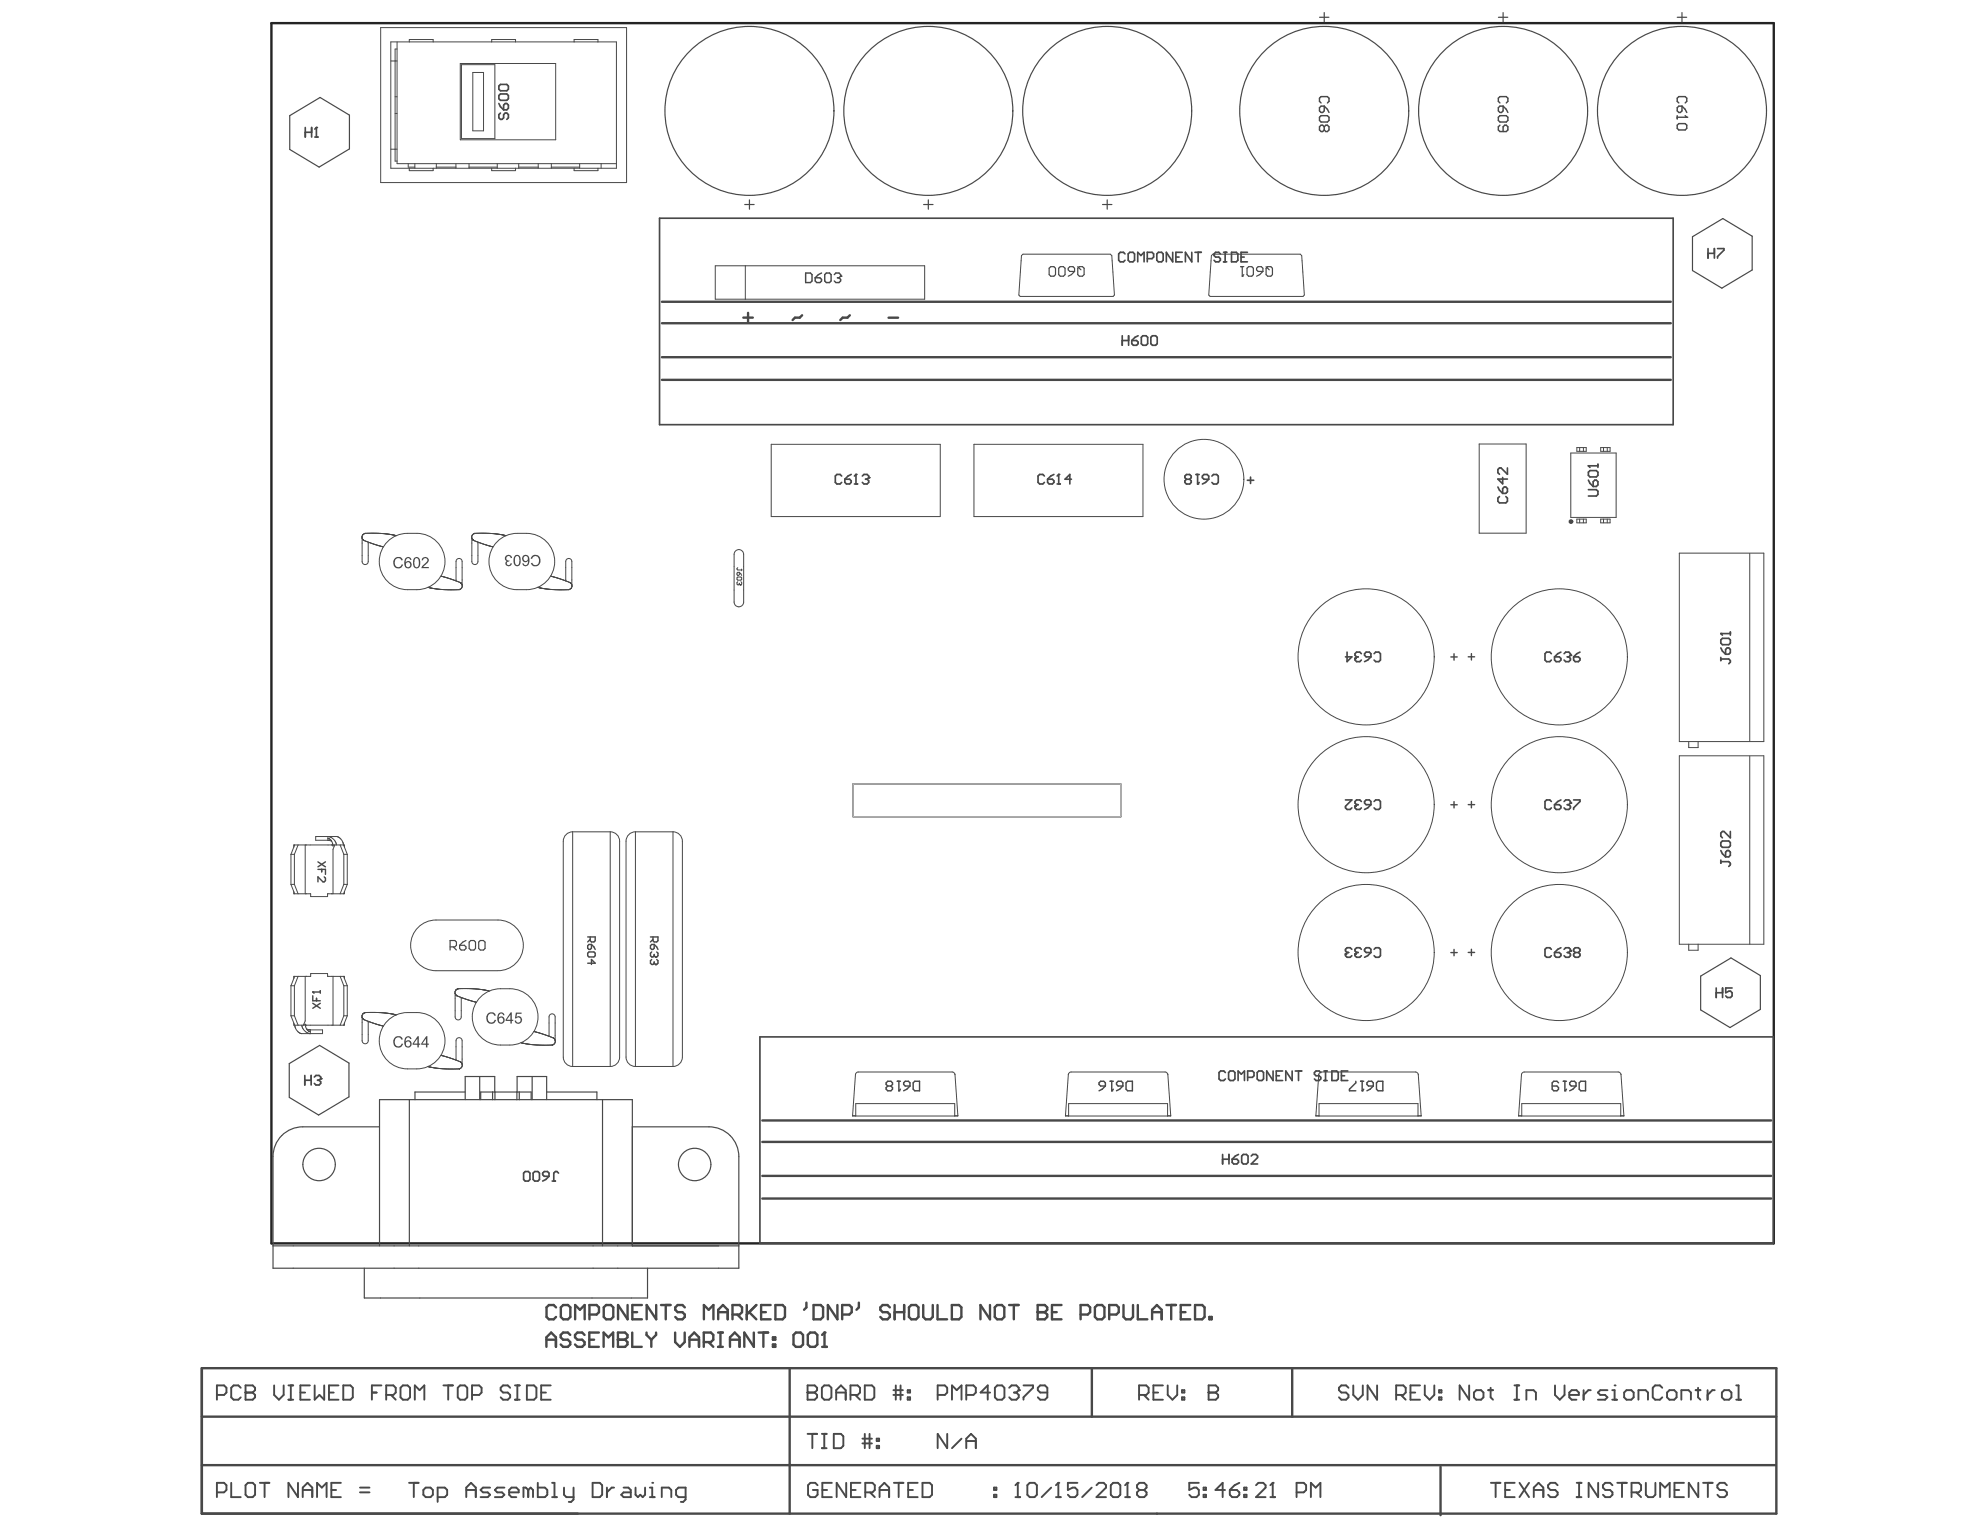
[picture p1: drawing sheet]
<svg xmlns="http://www.w3.org/2000/svg" width="279mm" height="216mm" viewBox="0 0 279 216" stroke-linecap="round" stroke-linejoin="round" font-family="sans-serif">
<path d="M120.4 110.6h37.7v4.7h-37.7z" fill="none" stroke="#b4b4b4" stroke-width=".14"/>
<path d="M120.4 115.2v-4.6h37.7v4.7h-37.7" fill="none" stroke="#242424" stroke-width=".17"/>
<path d="M38.3 3.3h212v172.2h-212z" fill="none" stroke="#242424" stroke-width=".34"/>
<g fill="none" stroke="#484848" stroke-width=".14">
<path d="M53.7 3.9h34.7v21.9h-34.7zM55.1 8.6h.9M55.1 5.9h31.9v17.8h-31.9zM55.8 16h.2M55.8 13.7h.2M56 6.9h-.2v15.8h.2M56 5.9v17.2h31M57.8 5.9v-.3h3.3v.3M65 9h13.4v10.7h-13.4zM65.1 9.1h4.7v10.5h-4.7zM66.7 10.2h1.5v8.3h-1.5zM69.4 5.9v-.3h3.3v.3"/>
<path d="M81 5.9v-.3h3.4v.3M55.1 21.1h.9M57.6 23.1v.5h.9M57.8 23.7v.4h3.3v-.4M58.5 23.1v.6M61.6 23.1v.6M61.6 23.6h2.7M64.3 23.1v.6M66.2 23.6h4M66.2 23.1v.6M69.4 23.7v.4h3.3v-.4M70.2 23.1v.6"/>
<path d="M73.2 23.1v.6M73.2 23.6h2.7M75.9 23.1v.6M77.8 23.1v.6M77.8 23.6h4M81 23.7v.4h3.4v-.4M81.8 23.1v.6M84.8 23.1v.6M100.9 37.5h29.6v4.7h-29.6zM105.2 37.5v4.7M144.1 36.1l.3-.2h12.3l.2 .2 .4 5.5-.2 .2h-13.1l-.2-.2zM170.9 36.1l.3-.2h12.3l.2 .2 .4 5.5-.2 .2h-13.1l-.2-.2z"/>
<path d="M51.1 75.9v3.3M51.2 76.2h.1M51.3 76.2h.1M51.4 76.3h.1M51.4 75.3h.1M51.4 76.3l.6 .2M51.5 75.3h-.1M51.5 75.3h.1M51.6 75.3h2.4M52 76.5v2.7M52 76.5l1.3 .5M53.3 77h.1"/>
<path d="M53.4 77l.7 .2M53.5 77h.1M53.6 77v.1M53.7 77.1h.1M53.9 75.3h.6M54 75.3h.1M54.1 75.3h.1M54.3 75.3h.1M54.5 75.3l.1 .1M54.6 75.3l.1 .1M54.7 75.4l.6 .1M54.9 75.4h.1"/>
<path d="M55.2 75.4h.1M55.3 75.5h.1M55.4 75.5h.2M55.5 75.5h.2M55.6 75.5h.1M55.7 75.5h.1M55.8 75.5v.1M55.8 75.6h.1M55.9 75.6h.1M57.5 75.3h1.3M64.4 79.2v2.8M65.2 79.2v3.3"/>
<path d="M66.6 75.9v3.3M66.7 76.2h.1M66.8 76.2h.1M66.8 76.3h.1M66.9 75.3h.1M66.9 76.3l.6 .2M67 75.3h-.1M67 75.3h.1M67.1 75.3h2.4M67.4 76.5v2.7M67.5 76.5l2 .7M69 77h.1"/>
<path d="M69.1 77v.1M69.2 77.1h.1M69.4 75.3h.4M69.5 77.1v.1M69.5 75.3h.1M69.5 77.2h.1M69.6 75.3h.1M69.8 75.3h.1M69.8 75.3h.2M69.9 75.3l.5 .1M70.1 75.3l.1 .1M70.4 75.4l.4 .1"/>
<path d="M70.4 75.4h.1M70.7 75.4h.1M70.8 75.5h.1M70.8 75.5h.3M71.1 75.5h.1M71.2 75.5h.1M71.2 75.5l.1 .1M71.3 75.6h.1M73 75.3h1.3M79.8 79.2v2.8M80.7 79.2v3.3M103.6 78.2v6.8"/>
<path d="M104.9 78.2v6.8M132.7 72.9v-10.2h-23.9v10.2h23.9M161.3 72.9v-10.2h-23.9v10.2h23.9M208.7 62.7h6.7v12.5h-6.7zM221.7 63.9h6.4v9.1h-6.4zM222.5 73.3h1.3v.5h-1.3zM222.5 63.2h1.3v.5h-1.3zM222.9 63.2v.5M222.9 73.3v.5M223.4 63.2v.5M223.4 73.3v.5M225.9 73.3h1.3v.5h-1.3z"/>
<path d="M225.9 63.2h1.3v.5h-1.3zM226.3 63.2v.5M226.3 73.3v.5M226.8 63.2v.5M226.8 73.3v.5M237 78.1h11.9v26.5h-11.9zM246.9 78.1v26.5M57.5 83.2h1.3M60.4 82.9h.1M60.5 82.9h.1M60.6 82.9h.1M60.6 82.9l.1 .1"/>
<path d="M60.7 83h.1M60.7 83h.2M60.8 83h.1M60.9 83h.1M60.9 83l.8 .1M61 83h.1M61.1 83h.1M61.4 83.1h.1M61.5 83.1h.1M61.6 83.1h.2M61.8 83.1h.1M61.9 83.1h.1"/>
<path d="M62 83.1l.2 .1M62.2 83.2h.2M62.2 81.3h.1M62.2 81.3l.2 .1M62.3 83.2h2.4M62.4 81.4h.1M62.5 81.4l2.4 .8M62.5 81.4h.1M62.7 81.4h.1M62.9 81.5h.1M64.8 83.2h.1M64.9 83.2h.1"/>
<path d="M64.9 82.2h.1M65 82.2h.1M65 82.2v.1M65 82.3h.1M65.1 82.3h.1M73 83.2h1.3M75.9 82.9h.1M75.9 82.9h.2M76 82.9h.1M76.1 82.9l.1 .1M76.1 82.9h.1M76.2 83h.1"/>
<path d="M76.2 83h.2M76.4 83h.1M76.4 83l.8 .1M76.5 83h.1M76.6 83h.1M76.9 83.1h.1M77.1 83.1h.1M77.2 83.1h.1M77.3 83.1h.1M77.4 83.1h.1M77.4 83.1l.3 .1M77.6 83.2h.3"/>
<path d="M77.7 81.3h.2M77.8 81.3h.1M77.8 83.2h2.4M77.9 81.3v.1M77.9 81.4h.2M77.9 81.4h.1M78 81.4h.1M78.1 81.4l2.3 .8M78.1 81.4h.1M78.3 81.5h.1M80.3 83.2h.1M80.4 83.2h.1"/>
<path d="M80.4 83.2h-.1M80.4 82.2h.1M80.5 82.2h.1M80.5 82.2v.1M80.5 82.3h.1M104 81.5l.1-.1h.5l.1 .4-.1 .1h-.5zM104 80.9l.3-.1v.3l-.2 .1zM104.1 80.1l-.1 .1 .1 .2h.6M104.1 82.1l-.1 .3 .1 .1 .2-.1M104.3 80.8l.4 .4M104.3 82.3v.1M104.3 82.4l.1 .1"/>
<path d="M104.4 82.5h.1M104.6 82.1l.1 .3-.3 .1M104.7 80.3v.2M41.5 119.5v-.3h7.1v.3M41.6 119.2l-.5 1.4M42.1 119.2l-.6 1.4M43.1 119.2v6.9M46.3 118.6h.1M46.3 118.6h.2M46.4 118.3l.3 .3M46.7 118.6h.1M46.8 118.2l-.5-.2v.6"/>
<path d="M46.9 119l.1 .4h.2M47.2 118.6l.2 .4M47.2 119.2l-.2 .6v6.3M47.5 119.2h.1M47.5 118h-3v.6h1.8M47.6 118.1l.4 .2M48 119.2l.5 1.4M48.4 118.8l.1 .4M48.5 119.2h.1M48.5 119.2l.5 1.4M79.5 118.7v30.5M80.8 117.4h5.3v33.1h-5.3z"/>
<path d="M87.4 118.7v30.5M88.3 118.7v30.5M89.7 117.4h5.3v33.1h-5.3zM96.3 118.7v30.5M237 106.7h11.9v26.5h-11.9zM238.3 104.6v.9h1.3v-.9M246.9 106.7v26.5M41.1 139.1h.4M41.1 120.6h.4M41.1 124.8l.5 1.3M41.1 124.8h.4M41.1 120.6v4.2"/>
<path d="M41.1 139.1v4.2M41.5 125.8v.3h2.3v.4h2.4v-.4h2.4v-.3M41.5 138.1v-.3h2.3v-.4h2.4v.4h2.4v.3M41.5 120.6v4.2M41.5 139.1v4.2M41.5 124.8l.6 1.3M41.6 137.8l-.5 1.3M42.1 137.8l-.6 1.3M43.1 137.8v6.3l-.3 .6M47 137.8v6.9M48 137.8l.5 1.3M48.5 137.8l.5 1.3"/>
<path d="M48.5 139.1h.5M48.5 120.6h.5M48.5 124.8h.5M48.5 120.6v4.2M48.5 139.1v4.2M48.5 124.8l-.5 1.3M49 124.8l-.5 1.3M49 120.6v4.2M49 139.1v4.2M61.5 137h8.8M61.5 129.8h8.8M64.5 139.6h.1"/>
<path d="M64.6 139.5v.1M64.6 139.5h.1M64.7 139.5h-.1M64.7 139.5h.1M64.7 139.5l2.9 .1M67 139.5h.1M67.2 139.6h.1M67.5 139.6h.1M67.6 139.6h.2M67.7 139.6l.8 .1M67.8 139.6h.1M68.3 139.7h.1"/>
<path d="M68.4 139.7h.1M68.5 139.7l.2 .1M68.6 139.7l.1 .1M68.7 139.8h.2M68.8 139.8h.1M68.9 139.8h.1M69 139.8h.1M70.6 139.5h1.3M238.3 133.2v.9h1.3v-.9M41.1 143.3h.4M41.1 143.3l.5 1.4M41.5 144.3v.4h7.1v-.4"/>
<path d="M41.5 143.3l.6 1.4M41.6 144.7l.1 .4M41.6 144.7h.1M42.1 145.6l.4 .2M42.6 144.7h.1M42.6 144.9l.2 .4M42.9 144.5h.2v.4M43.3 145.3h.1M43.3 145.3l.4 .3M43.5 145.3h.3M43.8 145.3h.1M43.8 145.3v.6l-.5-.2"/>
<path d="M43.8 145.3h1.7v.6h-2.9M48.5 143.3h.5M48.5 143.3l-.5 1.4M49 143.3l-.5 1.4M51.1 143.6v3.3M51.2 143.8h.1M51.3 143.8h.1M51.3 143.8v.1M51.3 143.9h.1M51.4 143.9h.1M51.4 142.9h.1M51.4 143.9l2.5 .8"/>
<path d="M51.5 142.9h-.1M51.5 142.9h.1M51.6 142.9h2.4M52 144.1v2.8M53.4 144.6h.1M53.5 144.6l.1 .1M53.6 144.7h.1M53.7 144.7h.1M53.9 144.7v.1M53.9 142.9l.6 .1M53.9 144.8h.2M54.1 144.8h.1"/>
<path d="M54.1 142.9h.1M54.3 142.9h.1M54.5 143h.1M54.6 143h.1M54.7 143l.7 .1M54.8 143h.1M54.9 143h.1M55.2 143.1h.1M55.3 143.1h.1M55.4 143.1h.2M55.4 143.1h.1M55.6 143.1h.1"/>
<path d="M55.7 143.1v.1M55.7 143.2h.2M55.7 143.2h.1M55.8 143.2h.1M55.9 143.2h.1M57.5 142.9h1.3M57.5 150.8h1.3M60.4 150.5h.1M60.5 150.5h.1M60.6 150.5l.2 .1M60.8 150.6h.1M60.9 150.6h.1"/>
<path d="M61 150.6h.1M61 150.6l.8 .2M61.1 150.7h.1M61.4 150.7h.1M61.5 150.7h.1M61.6 150.7h.1M61.8 150.8h.4M62.2 150.8h.2M62.2 148.9l.2 .1M62.3 150.8h2.4M62.4 149h.1M62.5 149l1.8 .6"/>
<path d="M62.5 149h.1M62.7 149h.1M62.8 149.1h.1M62.9 149.1h.1M64.2 140.2v3.3M64.3 149.6l.6 .2M64.4 146.9v2.7M64.4 140.4h.1M64.4 140.5h.1M64.5 140.5h.1M64.5 140.5l.6 .3M64.8 150.8h.1"/>
<path d="M64.9 150.8h.1M64.9 149.8h.1M65 149.8v.1M65 149.9h.1M65.1 149.9h.1M65.1 140.8v2.7M65.1 140.8l1.9 .6M65.2 146.9v3.3M66.7 141.3h.1M66.9 141.3h.1M67 141.4h.1M67 141.4h.2"/>
<path d="M67.2 141.4h.1M70.6 147.5h1.3M73.5 147.1h.1M73.5 147.1l.1 .1M73.6 147.2h.1M73.7 147.2h.1M73.7 147.2l.3 .1M73.8 147.2h.1M73.9 147.2h.1M74 147.2h.1M74 147.3h.4M74 147.3h.1"/>
<path d="M74.1 147.3h.1M74.2 147.3h.1M74.3 147.3h.1M74.4 147.3l.5 .1M74.6 147.3v.1M74.7 147.4h.1M74.8 147.4h.2M74.9 147.4l2.9 .1M75.3 147.4h.1M75.3 145.6h.1M75.4 145.6h.2M75.4 145.6h.1"/>
<path d="M75.5 147.4h.1M75.6 145.6h.1M75.6 145.6l1.9 .6M75.7 145.6h.1M75.8 145.7h.1M77.5 146.2l.5 .2M77.5 143.5v2.7M77.9 147.5h.1M78 147.5h-.1M78 147.4h.1M78.1 146.5h.1M78.2 146.5h.1"/>
<path d="M78.2 146.5v.1M78.2 146.6h.1M78.3 143.5v3.3M120.3 157.5h.5M120.3 157.5h14.9M120.7 151.6l-.4 5.9M120.8 157.5v-1.8h13.9v1.8M121.1 151.3h13.3M134.7 157.5h.5M134.8 151.6l.4 5.9M150.3 157.5h.5M150.3 157.5h14.9"/>
<path d="M150.8 151.6l-.5 5.9M150.8 157.5v-1.8h14v1.8M151.1 151.3h13.3M164.8 157.5h.4M164.8 151.6l.4 5.9M185.7 157.5h.4M185.7 157.5h14.8M186.1 151.6l-.4 5.9M186.1 157.5v-1.8h14v1.8M186.5 151.3h13.2M200.1 157.5h.4M200.1 151.6l.4 5.9"/>
<path d="M214.3 157.5h.4M214.3 157.5h14.8M214.7 151.6l-.4 5.9M214.7 157.5v-1.8h14v1.8M215.1 151.3h13.2M228.7 157.5h.4M228.7 151.6l.4 5.9"/>
</g>
<g fill="none" stroke="#484848" stroke-width=".17">
<path d="M186.2 2.4h1.3M186.9 1.8v1.3M211.4 2.4h1.4M212.1 1.8v1.3M236.7 2.4h1.3M237.3 1.8v1.3M45 23.6l4.3-2.6v-4.8l-4.1-2.5-4.3 2.6v4.8l4.1 2.5M105.1 28.9h1.3M105.8 28.2v1.3M130.3 28.9h1.4M131 28.2v1.3M155.6 28.9h1.3"/>
<path d="M156.2 28.2v1.3M243 40.7l4.3-2.6v-4.8l-4.2-2.5-4.3 2.6v4.8l4.2 2.5M248.4 137.7v4.7l-4.3 2.6-4.1-2.5v-4.8l4.3-2.5 4.1 2.5M40.8 154.9v-4.8l4.3-2.6 4.2 2.5-.1 4.8-4.2 2.5-4.2-2.4M42.7 159h10.9M57.8 155.2v20.6M65.6 154.1h-7v1.1M67.7 151.9v3.3M67.8 155.2v-1.1h7.2v1.1M69.5 154.1v1.1M69.8 154.1v-2.2h-4.2v3.3M69.8 154.1v1.1"/>
<path d="M72.9 155.2l.1-3.3h4.1v3.3M73.3 154.1v1.1M75.1 151.9v3.3M77.1 154.1h7.1v1.1M85 155.2v20.6M89.2 159h10.9M38.5 163.2v15.8h65.8v-15.8M38.5 175.8h65.8M51.4 179v4.2h40v-4.2M53.6 175.8v-20.6h35.6v20.6"/>
</g>
<g fill="none" stroke="#484848" stroke-width=".34">
<path d="M93.4 53.6h142.4M93.4 50.4h142.4M93.4 45.6h142.4M93.4 42.6h142.4M104.9 44.8h1.3M105.6 44.1v1.4M113.2 44.5l-.3 .3h-.7l-.4 .4M119.9 44.5l-.3 .3h-.7l-.3 .4M125.4 44.8h1.3M107.6 158.1h142.3M107.6 169.1h142.3M107.6 165.9h142.3"/>
<path d="M107.6 161.1h142.3M28.5 193.1v20.5h222.2v-20.5h-222.2v20.5M28.5 199.9h222.2M111.4 193.1v20.5M154.1 193.1v6.8M182.3 193.1v6.8M28.5 206.7h222.1M203.3 207v6.8"/>
</g>
<g fill="none" stroke="#484848" stroke-width=".24">
<path d="M43.1 18v1.3M43.1 18.7h.9M44 18v1.3M44.4 19.3h.5M44.6 18h.1M44.6 18v1.3M44.6 18l-.2 .2M93.1 30.8h143v29.1h-143zM158.4 47.4v1.3M158.4 48.1h.9M159.3 47.4v1.3M159.7 48.1h.7l.2 .2v.2l-.2 .2h-.5l-.2-.2z"/>
<path d="M160.6 47.4l-.4 .2-.5 .5M161.1 47.6l.2-.2h.4l.2 .2v.9l-.2 .2h-.4l-.2-.2zM162.6 47.4h.5l.2 .2v.9l-.2 .2h-.5l-.2-.2v-.9zM176 67.8h.9M176.5 67.3v.9M211.4 68.7l.2 .5 .4 .4M211.6 70.1l-.2 .2v.4l.2 .3h.9l.2-.3v-.4l-.2-.2M212 68.9l.3-.2h.2l.2 .2v.5l-.2 .2h-.5zM212 67.4v.9l-.6-.7h1.3M212.7 66v.9l-.9-.9h-.2l-.2 .3v.4l.2 .2M224.1 65.7h.1M224.1 69.1h1.2l.2 .2v.5l-.2 .2h-1.2"/>
<path d="M224.1 66.6l.3-.2h.9l.2 .2v.5l-.2 .2h-.9l-.3-.2zM224.1 67.8l.3 .4 .4 .4M224.1 65.7h1.4M224.1 65.7l.3 .3M225 67.8h.3l.2 .2v.4l-.2 .2h-.5v-.6zM225.5 65.5v.5M242.8 89.4h.1M242.8 92.8v.4M242.8 93h1.1l.3 .2v.2l-.3 .3M242.8 91.4l.3 .5 .4 .4M242.8 89.4h1.4M242.8 89.4l.3 .2"/>
<path d="M243.1 90.1h.8l.3 .2v.5l-.3 .2h-.8l-.3-.2v-.5zM243.5 91.6l.2-.2h.2l.3 .2v.5l-.3 .2h-.4zM244.2 89.2v.4M243.1 118.7h.8l.3 .2v.4l-.3 .3h-.8l-.3-.3v-.4zM244.2 117.3v.9l-.9-.9h-.2l-.3 .3v.4l.3 .2M242.8 121.4v.4M242.8 121.6h1.1l.3 .2v.2l-.3 .3M242.8 120l.3 .5 .4 .4M243.5 120.2l.2-.2h.2l.3 .2v.5l-.3 .2h-.4zM43 151.8v1.3M43 152.4h.9M43.9 151.8v1.3"/>
<path d="M44.4 152l.2-.2h.4l.3 .2v.2M44.8 152.4h.2M45 152.4l.3 .3v.2l-.3 .2h-.4l-.2-.2M45.3 152.2h.1M45.3 152.2l-.3 .2M107.2 146.3h143.1v29.2h-143.1zM74.1 165.3h.5l.2 .2v.9l-.2 .3h-.5l-.2-.3v-.9zM75.2 165.5l.3-.2h.4l.2 .2v.9l-.2 .3h-.4l-.3-.3zM76.6 165.5l.2-.2h.4l.3 .2v.5h-.7l-.2-.2zM77.5 166l-.5 .4-.4 .3M77.9 166.7h.5M78.8 165.5l-.2-.2h-.2l-.3 .2v1.2"/>
<path d="M172.5 162.9v1.3M172.5 163.6h.9M173.4 162.9v1.3M173.9 163.6h.6l.3 .2v.2l-.3 .2h-.4l-.2-.2zM174.8 162.9l-.5 .2-.4 .5M175.2 163.1l.2-.2h.5l.2 .2v.9l-.2 .2h-.5l-.2-.2zM176.6 163.1l.2-.2h.4l.3 .2v.3l-.9 .8h.9"/>
</g>
<g fill="none" stroke="#484848" stroke-width=".27">
<path d="M170.5 196.5h.1M170.5 195.5h1.1l.3 .3v.4l-.3 .3 .3 .3v.4l-.3 .3h-1.1zM170.5 196.5h1.1M207.3 195.5v2l-1.3-2v2M208 196.5l.3-.3h.7l.3 .3v.7l-.3 .3h-.7l-.3-.3zM210 196.2h.7M210.3 195.8v1.4l.4 .3M213.7 197.5h.7M213.7 195.5h.7M214 195.5v2M215.4 197.5v-1.3h1l.3 .3v1M219.4 195.5v1.3l.7 .7 .7-.7v-1.3"/>
<path d="M221.4 196.8h1.4v-.3l-.3-.3h-.7l-.4 .3v.7l.4 .3h.7M223.5 196.2v1.3M224.5 196.2h-.4l-.6 .6M226.8 196.2h-1l-.3 .3 .3 .3h.7l.3 .4-.3 .3h-1M227.5 197.5h.7M227.5 196.2h.3v1.3M227.8 195.5h.1M229.5 196.2h.7l.3 .3v.7l-.3 .3h-.7l-.3-.3v-.7zM231.2 197.5v-1.3h1l.3 .3v1M234.6 195.8l-.4-.3h-.6l-.4 .3v1.4l.4 .3h.6l.4-.3M235.2 196.5l.4-.3h.6l.4 .3v.7l-.4 .3h-.6l-.4-.3zM237.3 197.5v-1.3h1l.3 .3v1"/>
<path d="M239.3 196.2h.7M239.6 195.8v1.4l.4 .3M241 196.2v1.3M242 196.2h-.4l-.6 .6M243 196.5l.3-.3h.7l.3 .3v.7l-.3 .3h-.7l-.3-.3zM245 197.5h.7M245 195.5h.3v2M30.6 210.6h1l.4-.3v-.7l-.4-.4h-1v2.1M32.6 209.2v2.1h1.4M34.6 209.6l.4-.4h.7l.3 .4v1.3l-.3 .4h-.7l-.4-.4zM36.7 209.2h1.3M37.3 209.2v2.1"/>
<path d="M42 209.2v2.1l-1.3-2.1v2.1M42.7 211.3v-1.4l.7-.7 .7 .7v1.4M42.7 210.3h1.4M44.7 211.3v-2.1l.7 .7 .7-.7v2.1M46.8 210.3h.6M48.1 209.2h-1.3v2.1h1.3M50.8 210.6h1.3M50.8 209.9h1.3"/>
</g>
<g fill="none" stroke="#484848" stroke-width=".2">
<path d="M186.2 15.2l.2-.2h.5v.6l-.3 .3h-.2l-.2-.3zM186.4 14.5l-.2-.2v-.4l.2-.3h.9l.2 .3v.4l-.2 .2M186.4 16.3h.9l.2 .2v.5l-.2 .2h-.9l-.2-.2v-.5zM186.9 17.9l.2-.2h.2l.2 .2v.4l-.2 .3h-.2l-.2-.3M186.9 17.9l-.3-.2h-.2l-.2 .2v.4l.2 .3h.2l.3-.3M186.9 15l.4 .4 .2 .5M186.9 17.9v.4M211.4 15.2l.3-.2h.4v.6l-.2 .3h-.2l-.3-.3zM211.7 14.5l-.3-.2v-.4l.3-.3h.9l.2 .3v.4l-.2 .2M211.7 16.3h.9l.2 .2v.5l-.2 .2h-.9l-.3-.2v-.5zM211.7 17.7l-.3 .2v.4l.3 .3h.9l.2-.3v-.4l-.2-.2h-.3l-.2 .2v.7M212.1 15l.5 .4 .2 .5"/>
<path d="M236.7 17.7l.2-.3h.9l.2 .3v.4l-.2 .2h-.9l-.2-.2zM236.7 15.2l.2-.2h.4v.6l-.2 .3h-.2l-.2-.3zM236.7 16.3v.5M236.7 16.5h1.3M236.9 14.5l-.2-.2v-.4l.2-.3h.9l.2 .3v.4l-.2 .2M237.3 15l.5 .4 .2 .5M237.8 16.3l.2 .2M238 16.5h.1M204.7 92.7h.9M205.2 92.3v.9M207.2 92.7h.9M207.6 92.2v.9"/>
<path d="M204.7 113.6h.9M205.2 113.1v.9M207.2 113.5h.9M207.6 113.1v.9M44.1 140h.1M44.1 140h1.1M44.1 140l.2 .2M44.9 121.6l1 .7M44.9 122.7h1v.7M45.2 139.8v.4M45.4 122.7v.3M45.7 123.7l.2 .2v.4l-.2 .1h-.1l-.7-.7v.7"/>
<path d="M45.9 121.6l-1 .7M82.9 132.2h1.1v.5l-.2 .2h-.3l-.2-.2v-.5M82.9 134.5l.2-.2h.7l.2 .2v.4l-.2 .1h-.7l-.2-.1zM82.9 133.4l.2-.1h.4v.5l-.2 .2h-.2l-.2-.2zM82.9 135.9h1.1l-.5-.5v.7M83.3 132.6l-.4 .3M83.5 133.3l.3 .3 .2 .4M91.8 132.2h1v.5l-.1 .2h-.4l-.2-.2v-.5M91.8 133.4l.2-.1h.3v.5l-.2 .2h-.1l-.2-.2zM92 134.3l-.2 .2v.4l.2 .1h.1l.2-.1M92 135.4l-.2 .2v.3l.2 .2h.1l.2-.2M92.1 132.6l-.3 .3"/>
<path d="M92.3 133.3l.4 .3 .1 .4M92.3 134.7v.2M92.3 135.7v.2M92.3 134.9l.2 .1M92.3 135.9l.2 .2M92.5 135h.1M92.5 136.1h.1M92.7 134.3l.1 .2v.4l-.1 .1h-.2M92.7 135.4l.1 .2v.3l-.1 .2h-.2M204.7 134.4h.9M205.2 134v.9M207.2 134.4h.9"/>
<path d="M207.6 134v.8M44.1 141.6l1.1 .7M44.1 140.5v.7h1.1M44.7 140.9v.3M45.2 141.6l-1.1 .7M125.3 153.3l-.3-.3v-.2l.3-.2h.4l.2 .2v.2l-.2 .3M125.3 153.3l-.3 .2v.2l.3 .2h.4l.2-.2v-.2l-.2-.2M125.3 153.3h.4M126.6 152.6h.5M126.8 153.9h.1M126.8 152.6v1.3M127.1 153.7l-.3 .2"/>
<path d="M127.5 152.8l.2-.2h.5l.2 .2v.5h-.7l-.2-.3zM128.4 153.3l-.4 .4-.5 .2M128.9 152.8l.2-.2h.7v1.3h-.7l-.2-.2zM219.9 152.8l-.2-.2h-.4l-.3 .2v.9l.3 .2h.4l.2-.2v-.2l-.2-.2h-.7M220.6 152.6h.4M220.8 153.9h.1M220.8 152.6v1.3M221 153.7l-.2 .2M221.5 152.8l.2-.2h.5l.2 .2v.5h-.7l-.2-.3zM222.4 153.3l-.5 .4-.4 .2M222.8 152.8l.3-.2h.6v1.3h-.6l-.3-.2z"/>
</g>
<g fill="#484848">
<path d="M68.7 143.2h.1a.67 .67 0 0 1 .6-.4 .67 .67 0 0 1 .6 .5l-.2 .1a.51 .51 0 0 0-.7-.3 .51 .51 0 0 0-.2 .7v.1a.47 .47 0 0 0 .4 .4 .47 .47 0 0 0 .5-.4h.2l-.2 .4-.2 .1-.3 .1a.88 .88 0 0 1-.6-1.3z"/>
<path d="M72.8 142.9h.8v.2h-.6l-.1 .4 .2-.1 .3 .1 .2 .1v.4a.51 .51 0 0 1-.5 .5 .51 .51 0 0 1-.5-.5h.2a.35 .35 0 0 0 .4 .3 .35 .35 0 0 0 .3-.4 .35 .35 0 0 0-.4-.3l-.3 .1h-.1z"/>
<path d="M75.1 78.5l.2-.2h.3a.82 .82 0 0 1 .7 .9 .82 .82 0 0 1-1 .7l-.2-.1-.2-.3 .2-.1a.51 .51 0 0 0 .7 .3 .51 .51 0 0 0 .3-.7v-.1a.49 .49 0 0 0-.5-.4 .49 .49 0 0 0-.5 .4l-.2-.1z"/>
<path d="M71.4 78.4l.4-.1a.46 .46 0 0 1 .5 .4l-.2 .1a.31 .31 0 0 0-.4-.3 .31 .31 0 0 0-.2 .4 .31 .31 0 0 0 .4 .2v.1a.27 .27 0 0 0-.4 .3 .27 .27 0 0 0 .3 .3 .27 .27 0 0 0 .3-.3h.2a.45 .45 0 0 1-.7 .4 .45 .45 0 0 1-.2-.7h.1a.46 .46 0 0 1-.1-.8z"/>
<path d="M70.4 143a.47 .47 0 0 1 .8 .3h-.2a.32 .32 0 0 0-.4-.2 .32 .32 0 0 0-.2 .4v.1a.5 .5 0 0 1 .7 .1 .5 .5 0 0 1 0 .6 .5 .5 0 0 1-.7 0l-.2-.4v-.4zM70.4 144a.35 .35 0 0 0 .7 0 .35 .35 0 0 0-.7 0z"/>
<path d="M72.1 142.9h.1v1h.2v.2h-.2v.3h-.2v-.3h-.7v-.2zM72 143.2l-.5 .7h.5z"/>
<path d="M73.7 78.5a.57 .57 0 0 1 .8-.1 .57 .57 0 0 1 .2 .7v.3a.5 .5 0 0 1-.4 .5 .5 .5 0 0 1-.6-.4h.2a.32 .32 0 0 0 .4 .2 .32 .32 0 0 0 .2-.4v-.1a.49 .49 0 0 1-.7 0 .49 .49 0 0 1-.1-.7zM73.8 78.8a.35 .35 0 0 0 .7 0 .35 .35 0 0 0-.7 0z"/>
<path d="M72.7 78.4l.4-.1 .1 .1a1.09 1.09 0 0 1-.1 1.5 .67 .67 0 0 1-.6-1zM72.7 78.6v.8a.3 .3 0 0 0 .4 .3 .3 .3 0 0 0 .2-.4v-.5a.29 .29 0 0 0-.2-.3 .29 .29 0 0 0-.4 .1z"/>
</g>
<g fill="none" stroke="#484848" stroke-width=".27">
<path d="M114 196.5h.1M114 195.5h1l.3 .3v.4l-.3 .3 .3 .3v.4l-.3 .3h-1zM114 196.5h1M116 195.8l.3-.3h.7l.3 .3v1.4l-.3 .3h-.7l-.3-.3zM118 196.5h1.3M118 197.5v-1.3l.7-.7 .6 .7v1.3M120 196.8h1l.4-.3v-.7l-.4-.3h-1v2M120.7 196.8l.7 .7M122 195.5h1l.4 .3v1.4l-.4 .3h-1zM126.1 196.8h1.3M126.1 196.2h1.3M126.4 195.5v2"/>
<path d="M127.1 195.5v2M128.1 196.2h.3v.3h-.3zM128.1 197.2h.3v.3h-.3zM132.3 196.8h1l.4-.3v-.7l-.4-.3h-1v2M134.3 197.5v-2l.7 .7 .7-.7v2M136.4 196.8h1l.3-.3v-.7l-.3-.3h-1v2M139.7 196.5h-1.3l1-1v2M140.4 195.8l.3-.3h.7l.3 .3v1.4l-.3 .3h-.7l-.3-.3zM142.4 195.8l.3-.3h.7l.4 .3v.4M143.1 196.5h.3M143.4 196.5l.4 .3v.4l-.4 .3h-.7l-.3-.3M143.8 196.2h.1"/>
<path d="M143.8 196.2l-.4 .3M144.4 195.5h1.4v.3l-1.4 1.4v.3M147.8 196.5h-1l-.4-.3v-.4l.4-.3h.7l.3 .3v1.4l-.3 .3h-.7l-.4-.3M115.4 209.6l-.4-.4h-.6l-.4 .4v1.3l.4 .4h.6l.4-.4v-.6h-.7M116 210.3h.7M117.4 209.2h-1.4v2.1h1.4M119.4 209.2v2.1l-1.3-2.1v2.1M120.1 210.3h.7M121.4 209.2h-1.3v2.1h1.3M122.1 210.6h1l.3-.3v-.7l-.3-.4h-1v2.1M122.8 210.6l.6 .7M124.1 210.3h1.4"/>
<path d="M124.1 211.3v-1.4l.7-.7 .7 .7v1.4M126.1 209.2h1.4M126.8 209.2v2.1M128.2 210.3h.6M129.5 209.2h-1.3v2.1h1.3M130.2 209.2h1l.3 .4v1.3l-.3 .4h-1zM140.3 210.9h.3v.4h-.3zM140.3 209.9h.3v.4h-.3z"/>
</g>
<path d="M112 188.4l.3-.4h.7l.3 .4v1.3l-.3 .4h-.7l-.3-.4zM114 188.4l.3-.4h.7l.3 .4v1.3l-.3 .4h-.7l-.3-.4zM116 190.1h.7M116.3 188v2.1" fill="none" stroke="#484848" stroke-width=".34"/>
<circle cx="116.3" cy="188" r=".17" fill="#484848"/>
<g fill="none" stroke="#484848" stroke-width=".34">
<path d="M78.5 184.5l-.4-.3h-.6l-.4 .3v1.3l.4 .4h.6l.4-.4M79.1 184.5l.4-.3h.6l.4 .3v1.3l-.4 .4h-.6l-.4-.4zM81.2 186.2v-2l.6 .6 .7-.6v2M83.2 185.5h1l.3-.3v-.7l-.3-.3h-1v2M85.2 184.5l.3-.3h.7l.3 .3v1.3l-.3 .4h-.7l-.3-.4zM88.6 184.2v2l-1.4-2v2M89.2 185.2h.7M90.6 184.2h-1.4v2h1.4M92.6 184.2v2l-1.3-2v2M93.3 184.2h1.3M93.9 184.2v2M96.6 184.5l-.3-.3h-.7l-.3 .3v.3l.3 .4h.7l.3 .3v.3l-.3 .4h-.7l-.3-.4"/>
<path d="M99.3 186.2v-2l.7 .6 .7-.6v2M101.3 185.2h1.4M101.3 186.2v-1.4l.7-.6 .7 .6v1.4M103.4 185.5h1l.3-.3v-.7l-.3-.3h-1v2M104 185.5l.7 .7M105.4 184.2v2M105.7 185.2l1 1M106.7 184.2l-1.3 1.3M107.4 185.2h.7M108.7 184.2h-1.3v2h1.3M109.4 184.2h1l.4 .3v1.3l-.4 .4h-1zM113.8 183.8v.7l-.3 .3"/>
<path d="M114.8 184.2h1l.3 .3v1.3l-.3 .4h-1zM116.3 188l-.3 .4M118.2 184.2v2l-1.4-2v2M118.8 185.5h1l.4-.3v-.7l-.4-.3h-1v2M121.2 183.8v.7l-.3 .3M125.6 184.5l-.4-.3h-.6l-.4 .3v.3l.4 .4h.6l.4 .3v.3l-.4 .4h-.6l-.4-.4M126.2 185.2h1.4M126.2 184.2v2M127.6 184.2v2M128.3 184.5l.3-.3h.7l.3 .3v1.3l-.3 .4h-.7l-.3-.4zM130.3 184.2v1.6l.3 .4h.7l.3-.4v-1.6M132.3 184.2v2h1.3"/>
<path d="M134.3 184.2h1l.4 .3v1.3l-.4 .4h-1zM139.7 184.2v2l-1.3-2v2M140.4 184.5l.3-.3h.7l.3 .3v1.3l-.3 .4h-.7l-.3-.4zM142.4 184.2h1.3M143.1 184.2v2M146.4 184.2v2h1l.4-.4v-.3l-.4-.3h-1"/>
</g>
<g fill="none" stroke="#484848" stroke-width=".24">
<path d="M70.4 13.5l.2-.2h.9l.2 .2v.4l-.2 .3h-.9l-.2-.3zM70.4 14.6l.2 .5 .5 .4M70.6 16l-.2 .2v.4l.2 .2h.2l.3-.2v-.4l.2-.2h.2l.2 .2v.4l-.2 .2M70.6 11.9h.9l.2 .2v.5l-.2 .2h-.9l-.2-.2v-.5zM71.3 14.6h.2l.2 .2v.5l-.2 .2h-.4v-.7zM158.8 35.8l-.3-.2h-.4l-.2 .2v.9l.2 .2h.4l.3-.2M159.2 35.8l.2-.2h.5l.2 .2v.9l-.2 .2h-.5l-.2-.2zM160.5 36.9v-1.3l.5 .5 .4-.5v1.3M161.9 36.5h.7l.2-.2v-.5l-.2-.2h-.7v1.3M163.5 35.6h.4l.2 .2v.9l-.2 .2h-.4l-.3-.2v-.9zM165.5 35.6v1.3l-.9-1.3v1.3M165.9 36.3h.5"/>
<path d="M166.8 35.6h-.9v1.3h.9M168.2 35.6v1.3l-.9-1.3v1.3M168.6 35.6h.9M169.1 35.6v1.3M172.2 35.8l-.2-.2h-.5l-.2 .2v.3l.2 .2h.5l.2 .2v.2l-.2 .2h-.5l-.2-.2M172.7 35.6h.4M172.7 36.9h.4M172.9 35.6v1.3M173.8 35.6h.7l.2 .2v.9l-.2 .2h-.7zM175.1 36.3h.5M176 35.6h-.9v1.3h.9M241 35.1v1.3"/>
<path d="M241 35.8h.9M241.9 35.1v1.3M242.4 35.1h.9v.2l-.9 .9v.2M118.8 67.2l-.3-.3h-.4l-.2 .3v.9l.2 .2h.4l.3-.2M119.2 67.6h.7l.2 .2v.3l-.2 .2h-.5l-.2-.2zM120.1 66.9l-.4 .3-.5 .4M120.6 68.3h.4M120.8 66.9h.1M120.8 66.9v1.4M120.8 66.9l-.2 .3M121.7 67.2l.2-.3h.5l.2 .3v.2M122.1 67.6h.3"/>
<path d="M122.4 67.6l.2 .2v.3l-.2 .2h-.5l-.2-.2M122.6 67.4h.1M122.6 67.4l-.2 .2M167.4 67.6l-.2-.2v-.2l.2-.2h.5l.2 .2v.2l-.2 .2M167.4 67.6l-.2 .3v.2l.2 .2h.5l.2-.2v-.2l-.2-.3M167.4 67.6h.5M168.8 67h.4M169 68.3h.1M169 67v1.3M169.2 68.1l-.2 .2M169.7 67.2l.2-.2h.4l.3 .2v.4h-.7l-.2-.2zM170.6 67.6l-.5 .5-.4 .2"/>
<path d="M171 67.2l.2-.2h.5l.2 .2v.9l-.2 .2h-.5l-.2-.2M218.9 92.2l-.2-.2h-.5l-.2 .2v.9l.2 .3h.5l.2-.3M219.4 92.7h.6l.3 .2v.2l-.3 .3h-.4l-.2-.3zM220.3 92l-.5 .2-.4 .5M220.7 92.2l.2-.2h.5l.2 .2v.3M221.2 92.7h.2M221.4 92.7l.2 .2v.2l-.2 .3h-.5l-.2-.3M221.6 92.5h.1M221.6 92.5l-.2 .2M222.1 92.7h.6l.3 .2v.2l-.3 .3h-.4l-.2-.3zM223 92l-.5 .2-.4 .5M218.9 113.1l-.2-.2h-.5l-.2 .2v.9l.2 .2h.5l.2-.2"/>
<path d="M219.4 113.6h.6l.3 .2v.2l-.3 .2h-.4l-.2-.2zM220.3 112.9l-.5 .2-.4 .5M220.7 113.1l.2-.2h.5l.2 .2v.2M221.2 113.6h.2M221.4 113.6l.2 .2v.2l-.2 .2h-.5l-.2-.2M221.6 113.3h.1M221.6 113.3l-.2 .3M222.1 112.9h.9v.2l-.9 .9v.2M189.9 134.6h.1M189.9 134.6v.3l.2 .2h.4l.3-.2M190.1 134.4h.2M190.1 134.4l-.2 .2"/>
<path d="M190.8 134l-.3-.3h-.4l-.2 .3v.2l.2 .2M191.2 134.6h.1M191.2 134.6v.3l.2 .2h.5l.2-.2M191.4 134.4h.3M191.4 134.4l-.2 .2M192.1 134l-.2-.3h-.5l-.2 .3v.2l.2 .2M192.6 134l.2-.3h.4l.3 .3v.4h-.7l-.2-.2zM193.5 134.4l-.5 .5-.4 .2M193.9 134l.2-.3h.5l.2 .3v.9l-.2 .2h-.5l-.2-.2M218.9 134l-.2-.3h-.5l-.2 .3v.9l.2 .2h.5l.2-.2M219.4 134.4h.6l.3 .2v.3l-.3 .2h-.4l-.2-.2zM220.3 133.7l-.5 .3-.4 .4"/>
<path d="M220.7 134l.2-.3h.5l.2 .3v.2M221.2 134.4h.2M221.4 134.4l.2 .2v.3l-.2 .2h-.5l-.2-.2M221.6 134.2h.1M221.6 134.2l-.2 .2M222.3 134.4l-.2-.2v-.2l.2-.3h.4l.3 .3v.2l-.3 .2M222.3 134.4l-.2 .2v.3l.2 .2h.4l.3-.2v-.3l-.3-.2M222.3 134.4h.4M242.2 139.4v1.4M243.1 139.4v1.4M244.4 139.4h-.9v.7l.5-.2h.2l.2 .2v.4l-.2 .3h-.5l-.2-.3M172.9 151.4l-.2-.3h-.5l-.2 .3v.9l.2 .2h.5l.2-.2"/>
<path d="M173.6 151.1h.4l.3 .3v.9l-.3 .2h-.4l-.2-.2v-.9zM174.7 152.5v-1.4l.5 .5 .4-.5v1.4M176.1 152h.6l.3-.2v-.4l-.3-.3h-.6v1.4M177.6 151.1h.5l.2 .3v.9l-.2 .2h-.5l-.2-.2v-.9zM179.6 151.1v1.4l-.9-1.4v1.4M180.1 151.8h.4M181 151.1h-.9v1.4h.9M182.3 151.1v1.4l-.9-1.4v1.4M182.8 151.1h.9M183.2 151.1v1.4M186.4 151.4l-.3-.3h-.4l-.2 .3v.2l.2 .2h.4l.3 .2v.2l-.3 .3h-.4l-.2-.3M186.8 151.1h.5"/>
<path d="M186.8 152.5h.5M187 151.1v1.4M187.9 151.1h.7l.2 .3v.8l-.2 .3h-.7zM189.3 151.8h.4M190.2 151.1h-.9v1.4h.9M242.2 140.1h.9"/>
</g>
<g fill="none" stroke="#484848" stroke-width=".2">
<path d="M113.7 38.5h.7l.2 .3v.8l-.2 .3h-.7zM115 39.2h.7l.2 .2v.2l-.2 .3h-.4l-.3-.3zM115.9 38.5l-.4 .3-.5 .4M116.4 38.8l.2-.3h.5l.2 .3v.8l-.2 .3h-.5l-.2-.3zM117.7 38.8l.2-.3h.5l.2 .3v.2M118.2 39.2h.2M118.4 39.2l.2 .2v.2l-.2 .3h-.5l-.2-.3M118.6 39h.1M118.6 39l-.2 .2M155.1 152.8l.2-.2h.5l.2 .2v.5h-.7l-.2-.3zM156 153.3l-.5 .4-.4 .2M156.7 152.6h.4"/>
<path d="M156.9 153.9h.1M156.9 152.6v1.3M157.1 153.7l-.2 .2M157.6 152.8l.2-.2h.4l.2 .2v.5h-.6l-.2-.3zM158.4 153.3l-.4 .4-.4 .2M158.9 152.8l.2-.2h.7v1.3h-.7l-.2-.2zM191.3 152.6v.2l-.9 .9v.2h.9M192 152.6h.4M192.2 153.9h.1M192.2 152.6v1.3M192.4 153.7l-.2 .2M192.9 152.8l.2-.2h.5l.2 .2v.5h-.7l-.2-.3z"/>
<path d="M193.8 153.3l-.5 .4-.4 .2M194.2 152.8l.3-.2h.6v1.3h-.6l-.3-.2z"/>
</g>
<g fill="none" stroke="#484848" stroke-width=".27">
<path d="M160.7 196.8h1l.4-.3v-.7l-.4-.3h-1v2M161.4 196.8l.7 .7M162.8 196.5h.6M164.1 195.5h-1.3v2h1.3M164.8 195.5v1.3l.6 .7 .7-.7v-1.3M166.8 197.2h.3v.3h-.3zM166.8 196.2h.3v.3h-.3zM190.3 195.8l-.4-.3h-.6l-.4 .3v.4l.4 .3h.6l.4 .3v.4l-.4 .3h-.6l-.4-.3M191 195.5v1.3l.6 .7 .7-.7v-1.3M194.3 195.5v2l-1.3-2v2M197 196.8h1l.4-.3v-.7l-.4-.3h-1v2M197.7 196.8l.7 .7"/>
<path d="M199 196.5h.7M200.4 195.5h-1.4v2h1.4M201.1 195.5v1.3l.6 .7 .7-.7v-1.3M203.1 197.2h.3v.3h-.3zM203.1 196.2h.3v.3h-.3zM57.7 209.2h1.4M58.4 209.2v2.1M59.7 210.3l.4-.4h.6l.4 .4v.6l-.4 .4h-.6l-.4-.4zM61.8 211.3h1l.3-.4v-.6l-.3-.4h-1v2M65.8 210.3h1.3M65.8 211.3v-1.4l.7-.7 .6 .7v1.4M69.2 209.9h-1.1l-.3 .4 .3 .3h.7l.4 .3-.4 .4h-1"/>
<path d="M71.2 209.9h-1l-.4 .4 .4 .3h.6l.4 .3-.4 .4h-1M71.8 210.6h1.4v-.3l-.3-.4h-.7l-.4 .4v.6l.4 .4h.7M74.5 210.3l-.3-.4h-.3v1.4M74.5 210.3v1M74.5 210.3l.4-.4 .3 .4v1M75.9 209.2v2.1h1l.3-.4v-.6l-.3-.4h-1M77.9 209.2h.3v2.1M77.9 211.3h.7M79.6 209.9v1l.3 .4h1M80.9 209.9v1.7l-.3 .3h-.3M83.6 209.2h1l.4 .4v1.3l-.4 .4h-1zM85.6 209.9v1.4"/>
<path d="M86.7 209.9h-.4l-.7 .7M88 209.9h.7l.3 .4v1h-1l-.3-.4 .3-.3h1M89.7 209.9v1l.3 .4 .4-.4 .3 .4 .3-.4v-1M91.7 209.9h.3v1.4M91.7 211.3h.7M92 209.2h.1M93.4 211.3v-1.4h1l.3 .4v1M96.7 211.3h-1l-.3-.4v-.6l.3-.4h1v1.7l-.3 .3h-.3M114 202.3h1.3M114.6 202.3v2.1M116 202.3h.6M116 204.4h.6"/>
<path d="M116.3 202.3v2.1M117.7 202.3h1l.3 .4v1.3l-.3 .4h-1zM121.7 203h1.3M121.7 203.7h1.3M122 202.3v2.1M122.7 202.3v2.1M123.7 203h.3v.3h-.3zM123.7 204h.3v.4h-.3zM133.7 202.3v2.1l-1.4-2.1v2.1M135.7 203l-1.4 1.4M136.4 204.4v-1.4l.6-.7 .7 .7v1.4M136.4 203.3h1.3"/>
<path d="M143.3 211.3h.7M143.6 209.2h.1M143.6 209.2v2.1M143.6 209.2l-.3 .4M145 209.6l.3-.4h.7l.3 .4v1.3l-.3 .4h-.7l-.3-.4zM148.3 209.9l-1.3 1.4M149 211.3h.7M149.3 209.2h.1M149.3 209.2l-.3 .4M149.3 209.2v2.1M152 209.2h-1.3v1.1l.7-.4h.3l.3 .4v.6l-.3 .4h-.7l-.3-.4M154.1 209.9l-1.4 1.4"/>
<path d="M154.7 209.6l.4-.4h.6l.4 .4v.3l-1.4 1.4h1.4M156.7 209.6l.4-.4h.7l.3 .4v1.3l-.3 .4h-.7l-.4-.4zM158.8 211.3h.6M159.1 209.2h.1M159.1 209.2v2.1M159.1 209.2l-.3 .4M160.8 210.3l-.4-.4v-.3l.4-.4h.7l.3 .4v.3l-.3 .4M160.8 210.3l-.4 .3v.3l.4 .4h.7l.3-.4v-.3l-.3-.3M160.8 210.3h.7M169.2 209.2h-1.4v1.1l.7-.4h.3l.4 .4v.6l-.4 .4h-.6l-.4-.4M169.8 209.9h.4v.4h-.4zM169.8 210.9h.4v.4h-.4z"/>
<path d="M172.9 210.3h-1.4l1-1.1v2.1M173.5 210.3h1.1l.3 .3v.3l-.3 .4h-.7l-.4-.4zM174.9 209.2l-.7 .4-.7 .7M175.6 209.9h.3v.4h-.3zM175.6 210.9h.3v.4h-.3zM177.2 209.6l.4-.4h.7l.3 .4v.3l-1.4 1.4h1.4M179.3 211.3h.6M179.6 209.2h.1M179.6 209.2v2.1M179.6 209.2l-.3 .4M183 210.6h1l.3-.3v-.7l-.3-.4h-1v2.1M185 211.3v-2.1l.7 .7 .6-.7v2.1"/>
</g>
<path d="M175.1 37.6h.4M175.3 39h.1M175.3 37.6v1.4M175.5 38.8l-.2 .2M176 37.9l.2-.3h.4l.3 .3v.9l-.3 .2h-.4l-.2-.2zM177.3 37.9l.2-.3h.5l.2 .3v.4h-.7l-.2-.2zM178.2 38.3l-.4 .5-.5 .2M178.7 37.9l.2-.3h.4l.3 .3v.9l-.3 .2h-.4l-.2-.2zM178.7 37.6l.4 .5" fill="none" stroke="#484848" stroke-width=".17"/>
<circle cx="146.4" cy="185.2" r=".17" fill="#484848"/>
<g fill="none" stroke="#484848" stroke-width=".34">
<path d="M77.1 190.1v-1.4l.7-.7 .6 .7v1.4M77.1 189h1.3M80.5 188.4l-.4-.4h-.6l-.4 .4v.3l.4 .3h.6l.4 .4v.3l-.4 .4h-.6l-.4-.4M82.5 188.4l-.3-.4h-.7l-.4 .4v.3l.4 .3h.7l.3 .4v.3l-.3 .4h-.7l-.4-.4M83.2 189h.6M84.5 188h-1.3v2.1h1.3M85.2 190.1v-2.1l.7 .7 .6-.7v2.1M87.2 188v2.1h1l.3-.4v-.3l-.3-.4h-1M146.4 184.2h1l.4 .3v.3l-.4 .4h-1M148.4 185.2h.7M149.8 184.2h-1.4v2h1.4M152.5 185.5h1l.3-.3v-.7l-.3-.3h-1v2"/>
<path d="M154.8 184.2h.7l.3 .3v1.3l-.3 .4h-.7l-.3-.4v-1.3zM156.5 185.5h1l.4-.3v-.7l-.4-.3h-1v2M158.5 184.2v1.6l.4 .4h.6l.4-.4v-1.6M160.6 184.2v2h1.3M162.6 185.2h1.3M162.6 186.2v-1.4l.7-.6 .6 .6v1.4M164.6 184.2h1.3M165.3 184.2v2M166.6 185.2h.7M168 184.2h-1.4v2h1.4M168.6 184.2h1l.4 .3v1.3l-.4 .4h-1zM170.7 185.8h.3v.4h-.3z"/>
</g>
<circle cx="87.2" cy="189" r=".17" fill="#484848"/>
<g fill="none" stroke="#484848" stroke-width=".34">
<path d="M87.2 188h1l.3 .4v.3l-.3 .3h-1M89.2 188v2.1h1.4M91.2 188v.4l.7 .6M91.9 189v1.1M92.6 188v.4l-.7 .6M95.3 188v1.4l.6 .7 .7-.7v-1.4M97.3 189h1.3M97.3 190.1v-1.4l.7-.7 .6 .7v1.4M99.3 189.4h1l.4-.4v-.6l-.4-.4h-1v2.1M100 189.4l.7 .7M101.3 188h.7M101.3 190.1h.7"/>
<path d="M101.7 188v2.1M103 189h1.4M103 190.1v-1.4l.7-.7 .7 .7v1.4M106.4 188v2.1l-1.4-2.1v2.1M107 188h1.4M107.7 188v2.1M109.1 188.7h.3v.3h-.3zM109.1 189.7h.3v.4h-.3z"/>
</g>
<g fill="#484848">
<path d="M55.6 146.5a.67 .67 0 0 1 .7-.3 .67 .67 0 0 1 .5 .5h-.2a.51 .51 0 0 0-.7-.2 .51 .51 0 0 0-.2 .7 .47 .47 0 0 0 .5 .5 .47 .47 0 0 0 .5-.4h.2l-.2 .3-.2 .2h-.3a.88 .88 0 0 1-.6-1.3z"/>
<path d="M57.2 146.4h.1a.47 .47 0 0 1 .8 .2h-.2a.32 .32 0 0 0-.5-.2 .32 .32 0 0 0-.2 .5l.1 .1a.5 .5 0 0 1 .7 0 .5 .5 0 0 1-.1 .7 .5 .5 0 0 1-.7 0l-.2-.4v-.4zM57.3 147.3a.33 .33 0 0 0 .6 0 .33 .33 0 0 0-.6 0z"/>
<path d="M58.9 146.2h.2v1.1h.2v.1h-.2v.4h-.2v-.4h-.7v-.1zM58.9 146.6l-.5 .7h.5z"/>
<path d="M60.1 146.2h.2v1.1h.2v.1h-.2v.4h-.2v-.4h-.7v-.1zM60.1 146.6l-.5 .7h.5z"/>
</g>
<path d="M63.5 133.6h.7l.2-.2v-.5l-.2-.2h-.7v1.4M64 133.6l.4 .5M64.9 133.4h.6l.3 .2v.2l-.3 .3h-.4l-.2-.3zM65.8 132.7l-.5 .2-.4 .5M66.2 132.9l.2-.2h.5l.2 .2v.9l-.2 .3h-.5l-.2-.3zM67.5 132.9l.3-.2h.4l.2 .2v.9l-.2 .3h-.4l-.3-.3z" fill="none" stroke="#484848" stroke-width=".17"/>
<g fill="none" stroke="#484848" stroke-width=".24">
<path d="M190.1 92v1.4l.7-.7h-.9M191.2 92.9h.1M191.2 92.9v.2l.2 .3h.5l.2-.3M191.4 92.7h.3M191.4 92.7l-.2 .2M192.1 92.2l-.2-.2h-.5l-.2 .2v.3l.2 .2M192.6 92.2l.2-.2h.4l.3 .2v.5h-.7l-.2-.2zM193.5 92.7l-.5 .4-.4 .3M193.9 92.2l.2-.2h.5l.2 .2v.9l-.2 .3h-.5l-.2-.3M189.9 112.9h.9l-.9 .9v.2l.2 .2h.4l.3-.2M191.2 113.8h.1M191.2 113.8v.2l.2 .2h.5l.2-.2"/>
<path d="M191.4 113.6h.3M191.4 113.6l-.2 .2M192.1 113.1l-.2-.2h-.5l-.2 .2v.2l.2 .3M192.6 113.1l.2-.2h.4l.3 .2v.5h-.7l-.2-.3zM193.5 113.6l-.5 .4-.4 .2M193.9 113.1l.2-.2h.5l.2 .2v.9l-.2 .2h-.5l-.2-.2"/>
</g>
<g fill="#484848">
<path d="M55.6 78.9a.67 .67 0 0 1 .7-.3 .67 .67 0 0 1 .5 .4l-.2 .1a.51 .51 0 0 0-.7-.3 .51 .51 0 0 0-.2 .8 .47 .47 0 0 0 .5 .4 .47 .47 0 0 0 .5-.4l.2 .1-.2 .3-.2 .2h-.3a.88 .88 0 0 1-.6-1.3z"/>
<path d="M59.6 78.8l.2-.2h.3a.5 .5 0 0 1 .4 .5 .5 .5 0 0 1-.4 .5l-.4 .4h.8v.2h-1l.1-.3 .4-.4a.41 .41 0 0 0 .1-.7h-.3l-.1 .3h-.2z"/>
<path d="M57.2 78.8l.1-.1a.47 .47 0 0 1 .8 .3h-.2a.32 .32 0 0 0-.5-.2 .32 .32 0 0 0-.2 .4l.1 .1a.5 .5 0 0 1 .7 .1 .5 .5 0 0 1-.1 .7 .5 .5 0 0 1-.7 0l-.2-.5v-.4zM57.3 79.7a.33 .33 0 0 0 .6 0 .33 .33 0 0 0-.6 0z"/>
<path d="M58.5 78.7a.56 .56 0 0 1 .7 .1 .56 .56 0 0 1 .1 .6v.4a.51 .51 0 0 1-.7 .4 .51 .51 0 0 1-.3-.7v-.6zM58.6 78.8l-.1 .3v.6a.32 .32 0 0 0 .4 .3 .32 .32 0 0 0 .2-.4v-.5a.29 .29 0 0 0-.2-.3 .29 .29 0 0 0-.3 0z"/>
</g>
<path d="M147.4 67.2l-.2-.3h-.5l-.2 .3v.9l.2 .2h.5l.2-.2M147.8 67.6h.7l.2 .2v.3l-.2 .2h-.5l-.2-.2zM148.7 66.9l-.4 .3-.5 .4M149.2 68.3h.4M149.4 66.9h.1M149.4 66.9v1.4M149.4 66.9l-.2 .3M151.2 67.6h-.9l.7-.7v1.4" fill="none" stroke="#484848" stroke-width=".24"/>
<g fill="none" stroke="#484848" stroke-width=".17">
<path d="M148 37.9l.3-.3h.4l.2 .3v.9l-.2 .2h-.4l-.3-.2zM149.4 37.9l.2-.3h.5l.2 .3v.9l-.2 .2h-.5l-.2-.2zM150.7 37.9l.3-.3h.4l.2 .3v.4h-.6l-.3-.2zM151.6 38.3l-.4 .5-.5 .2M152.1 37.9l.2-.3h.5l.2 .3v.9l-.2 .2h-.5l-.2-.2zM152.1 37.6l.4 .5M42.7 159a4.2 4.2 0 0 0-4.2 4.2M100.1 159a4.2 4.2 0 0 1 4.2 4.2"/>
<circle cx="105.8" cy="15.6" r="11.9"/>
<circle cx="131" cy="15.6" r="11.9"/>
<circle cx="156.2" cy="15.6" r="11.9"/>
<circle cx="186.9" cy="15.6" r="11.9"/>
<circle cx="212.1" cy="15.6" r="11.9"/>
<circle cx="237.3" cy="15.6" r="11.9"/>
<circle cx="45" cy="164.3" r="2.29"/>
<circle cx="98" cy="164.3" r="2.29"/>
</g>
<g fill="none" stroke="#484848" stroke-width=".27">
<path d="M30.6 196.8h1l.4-.3v-.7l-.4-.3h-1v2M34 195.8l-.4-.3h-.6l-.4 .3v1.4l.4 .3h.6l.4-.3M34.6 196.5h.1M34.6 195.5h1.1l.3 .3v.4l-.3 .3 .3 .3v.4l-.3 .3h-1.1zM34.6 196.5h1.1M38.7 195.5v1.3l.7 .7 .6-.7v-1.3M40.7 195.5h.7M40.7 197.5h.7M41 195.5v2M42.4 196.5h.7M43.7 195.5h-1.3v2h1.3M44.4 195.5v2l.7-.7 .6 .7v-2"/>
<path d="M46.4 196.5h.7M47.8 195.5h-1.4v2h1.4M48.4 195.5h1.1l.3 .3v1.4l-.3 .3h-1.1zM52.5 196.5h.7M53.8 195.5h-1.3v2M54.5 196.8h1l.3-.3v-.7l-.3-.3h-1v2M55.2 196.8l.6 .7M56.5 195.8l.4-.3h.6l.4 .3v1.4l-.4 .3h-.6l-.4-.3zM58.5 197.5v-2l.7 .7 .7-.7v2M62.6 195.5h1.3M63.2 195.5v2M64.6 195.8l.3-.3h.7l.3 .3v1.4l-.3 .3h-.7l-.3-.3z"/>
<path d="M66.6 196.8h1l.4-.3v-.7l-.4-.3h-1v2M72 195.8l-.3-.3h-.7l-.4 .3v.4l.4 .3h.7l.3 .3v.4l-.3 .3h-.7l-.4-.3M72.7 195.5h.6M72.7 197.5h.6M73 195.5v2M74.3 195.5h1.1l.3 .3v1.4l-.3 .3h-1.1zM76.4 196.5h.6M77.7 195.5h-1.3v2h1.3M210.4 209.2h1.3M211.1 209.2v2.1M212.4 210.3h.7M213.7 209.2h-1.3v2.1h1.3"/>
<path d="M214.4 209.2l1.4 2.1M215.8 209.2l-1.4 2.1M216.4 210.3h1.4M216.4 211.3v-1.4l.7-.7 .7 .7v1.4M219.8 209.6l-.3-.4h-.7l-.3 .4v.3l.3 .4h.7l.3 .3v.3l-.3 .4h-.7l-.3-.4M222.5 209.2h.7M222.5 211.3h.7M222.8 209.2v2.1M225.5 209.2v2.1l-1.3-2.1v2.1M227.5 209.6l-.3-.4h-.7l-.3 .4v.3l.3 .4h.7l.3 .3v.3l-.3 .4h-.7l-.3-.4M228.2 209.2h1.4M228.9 209.2v2.1"/>
<path d="M230.2 210.6h1l.4-.3v-.7l-.4-.4h-1v2.1M230.9 210.6l.7 .7M232.2 209.2v1.7l.4 .4h.7l.3-.4v-1.7M234.3 211.3v-2.1l.6 .7 .7-.7v2.1M236.3 210.3h.7M237.6 209.2h-1.3v2.1h1.3M239.6 209.2v2.1l-1.3-2.1v2.1M240.3 209.2h1.4M241 209.2v2.1M243.7 209.6l-.4-.4h-.6l-.4 .4v.3l.4 .4h.6l.4 .3v.3l-.4 .4h-.6l-.4-.4"/>
</g>
<g fill="none" stroke="#484848" stroke-width=".14">
<path d="M51.1 75.8v.1M51.1 75.7v.1M51.1 75.7h.1M51.1 75.9h.1M51.1 75.9l.1 .2M51.1 79.2a.43 .43 0 0 0 .4 .5 .43 .43 0 0 0 .5-.5M51.2 76.1h.1M51.2 75.5l-.1 .2M51.2 75.5h.1M51.2 76.1v.1M51.2 75.4v.1M51.2 75.4h.1"/>
<path d="M51.3 76.2v.1M51.3 76.3h.1M51.3 75.3l-.1 .1M51.4 76.3h.1M51.4 75.3h-.1M51.4 75.3h.1M51.6 75.3h-.1M57.5 75.3a4 4 0 0 0-4 3.9 4 4 0 0 0 4 4M58.8 75.3a4 4 0 0 1 4 3.9 4 4 0 0 1-4 4M64.4 79.2a.43 .43 0 0 1 .4-.4 .43 .43 0 0 1 .4 .4M66.6 75.8v.1M66.6 75.7v.1"/>
<path d="M66.6 75.7h.1M66.6 75.9h.1M66.6 79.2a.43 .43 0 0 0 .4 .5 .43 .43 0 0 0 .4-.5M66.6 75.9l.1 .3M66.6 75.5v.2M66.7 75.5h-.1M66.7 75.5h.1M66.7 75.4v.1M66.7 75.4h.1M66.8 76.2v.1M66.8 76.3h.1M66.9 76.3h.1"/>
<path d="M66.9 75.3l-.2 .1M66.9 75.3h.1M67.1 75.3h-.1M73 75.3a4 4 0 0 0-4 3.9 4 4 0 0 0 4 4M74.3 75.3a4 4 0 0 1 4 3.9 4 4 0 0 1-4 4M79.8 79.2a.43 .43 0 0 1 .5-.4 .43 .43 0 0 1 .4 .4M103.6 78.2a.67 .67 0 0 1 .7-.6 .67 .67 0 0 1 .6 .6M64.8 83.2h-.1M64.8 83.2h.1M64.9 82.2h.1M64.9 83.2h.1M64.9 83.1v.1"/>
<path d="M65 82.2h.1M65 83.1h-.1M65.1 83.1h-.1M65.1 82.3v.1M65.1 83v.1M65.1 83h.1M65.1 82.4h.1M65.1 82.4l.1 .1M65.2 82.6h.1M65.2 82.6v.1M65.2 82.8l-.1 .2M65.2 82.8h.1"/>
<path d="M65.2 82.7v.1M65.2 82.7h.1M80.2 83.2h.1M80.3 83.2h-.1M80.4 82.2h.1M80.4 83.2h.1M80.4 83.1v.1M80.4 83.1h.1M80.6 82.3v.1M80.6 83l-.2 .1M80.6 83h.1M80.6 82.4h.1"/>
<path d="M80.6 82.4l.1 .1M80.7 82.5h.1M80.7 82.5v.1M80.7 82.6h.1M80.7 82.6v.1M80.7 82.8l-.1 .2M80.7 82.8h.1M80.7 82.7v.1M80.7 82.7h.1M103.6 85a.67 .67 0 0 0 .7 .6 .67 .67 0 0 0 .6-.6M46.3 118.3h.1M46.5 118.6l.3 .1"/>
<path d="M46.8 118.6l.1 .4M46.8 118.2l.4 .4M47.4 119l.1 .2M47.5 118l.1 .1M48 118.3l.4 .5M80.8 117.4a1.32 1.32 0 0 0-1.3 1.3M86.1 117.4a1.32 1.32 0 0 1 1.3 1.3M89.7 117.4a1.32 1.32 0 0 0-1.4 1.3M95 117.4a1.32 1.32 0 0 1 1.3 1.3M61.5 129.8a3.6 3.6 0 0 0-3.6 3.6 3.6 3.6 0 0 0 3.6 3.6M64.2 140v.1M64.2 140h.1"/>
<path d="M64.3 139.8l-.1 .2M64.3 139.8h.1M64.3 139.7h.1M64.4 139.7h-.1M64.4 139.7h.1M64.5 139.6l-.1 .1M64.5 139.6h.1M64.7 139.5h.1M70.3 129.8a3.6 3.6 0 0 1 3.5 3.6 3.6 3.6 0 0 1-3.5 3.6M70.6 139.5a4 4 0 0 0-4 4 4 4 0 0 0 4 4M71.9 139.5a4 4 0 0 1 4 4 4 4 0 0 1-4 4M41.7 145.1l.4 .5"/>
<path d="M42.5 145.8l.1 .1M42.6 144.7v.2M42.8 145.3l.5 .4M43.1 144.9l.2 .4M43.3 145.2l.2 .1M43.7 145.6h.1M51.1 143.4v.1M51.1 143.4h.1M51.1 143.3v.1M51.1 143.3h.1M51.1 143.5h.1M51.1 143.5l.1 .2"/>
<path d="M51.1 146.9a.43 .43 0 0 0 .4 .4 .43 .43 0 0 0 .5-.4M51.1 143.2v.1M51.2 143.2h-.1M51.2 143.7h.1M51.2 143.1v.1M51.2 143.7v.1M51.2 143.1h.1M51.2 143v.1M51.3 143.9h.1M51.3 143h-.1M51.4 143.9h.1M51.4 142.9l-.1 .1"/>
<path d="M51.4 142.9h.1M51.5 142.9h.1M51.6 142.9h-.1M57.5 142.9a4 4 0 0 0-4 4 4 4 0 0 0 4 3.9M58.8 142.9a4 4 0 0 1 4 4 4 4 0 0 1-4 3.9M64.2 140.1v.1M64.2 140.2h.1M64.2 143.5a.43 .43 0 0 0 .5 .4 .43 .43 0 0 0 .4-.4M64.2 140.2l.1 .2M64.3 140.4h.1M64.4 146.9a.43 .43 0 0 1 .4-.5 .43 .43 0 0 1 .4 .5M64.5 140.5h.1"/>
<path d="M64.8 150.8h-.1M64.8 150.8h.1M64.9 149.8h.1M64.9 150.8h.1M65 149.8h.1M65.1 150.7l-.2 .1M65.1 149.9l.1 .1M65.1 150.7h.1M65.1 150.6v.1M65.1 150.6h.1M65.2 150v.1M65.2 150.1v.1"/>
<path d="M65.2 150.2h.1M65.2 150.2v.2M65.2 150.4l-.1 .2M65.2 150.4h.1M77.5 143.5a.43 .43 0 0 1 .4-.4 .43 .43 0 0 1 .4 .4M77.9 147.5h-.1M77.9 147.5h.1M78 146.4l.1 .1M78 147.4h.1M78.1 146.5h.1M78.2 146.6h.1M78.2 147.3l-.2 .1"/>
<path d="M78.2 147.3h.1M78.2 146.6l.1 .2M78.3 147.3h-.1M78.3 147.2h.1M78.3 146.8h.1M78.3 146.8l.1 .1M78.3 146.9l.1 .1M78.4 147l-.1 .2M78.4 147h.1M79.5 149.2a1.32 1.32 0 0 0 1.3 1.3M87.4 149.2a1.32 1.32 0 0 1-1.3 1.3M88.3 149.2a1.32 1.32 0 0 0 1.4 1.3"/>
<path d="M96.3 149.2a1.32 1.32 0 0 1-1.3 1.3M120.7 151.6h.1M121.1 151.3l-.3 .1-.1 .2M134.4 151.3l.3 .1 .1 .2M134.8 151.6h.1M150.8 151.6h.1M151.1 151.3l-.3 .1v.2M164.4 151.3l.3 .1 .1 .2M164.8 151.6h.1M186.1 151.6h.1M186.5 151.3l-.3 .1-.1 .2M199.7 151.3h.2l.2 .3"/>
<path d="M200.1 151.6h.1M214.7 151.6h.1M215.1 151.3l-.3 .1-.1 .2M228.3 151.3l.4 .1v.2M228.7 151.6h.1"/>
<circle cx="169.9" cy="67.6" r="5.6"/>
<circle cx="192.8" cy="92.7" r="9.6"/>
<circle cx="220" cy="92.7" r="9.6"/>
<circle cx="192.8" cy="113.6" r="9.6"/>
<circle cx="220" cy="113.6" r="9.6"/>
<circle cx="192.8" cy="134.4" r="9.6"/>
<circle cx="220" cy="134.4" r="9.6"/>
</g>
<circle cx="221.7" cy="73.6" r=".17" fill="none" stroke="#484848" stroke-width=".33"/>
</svg>
